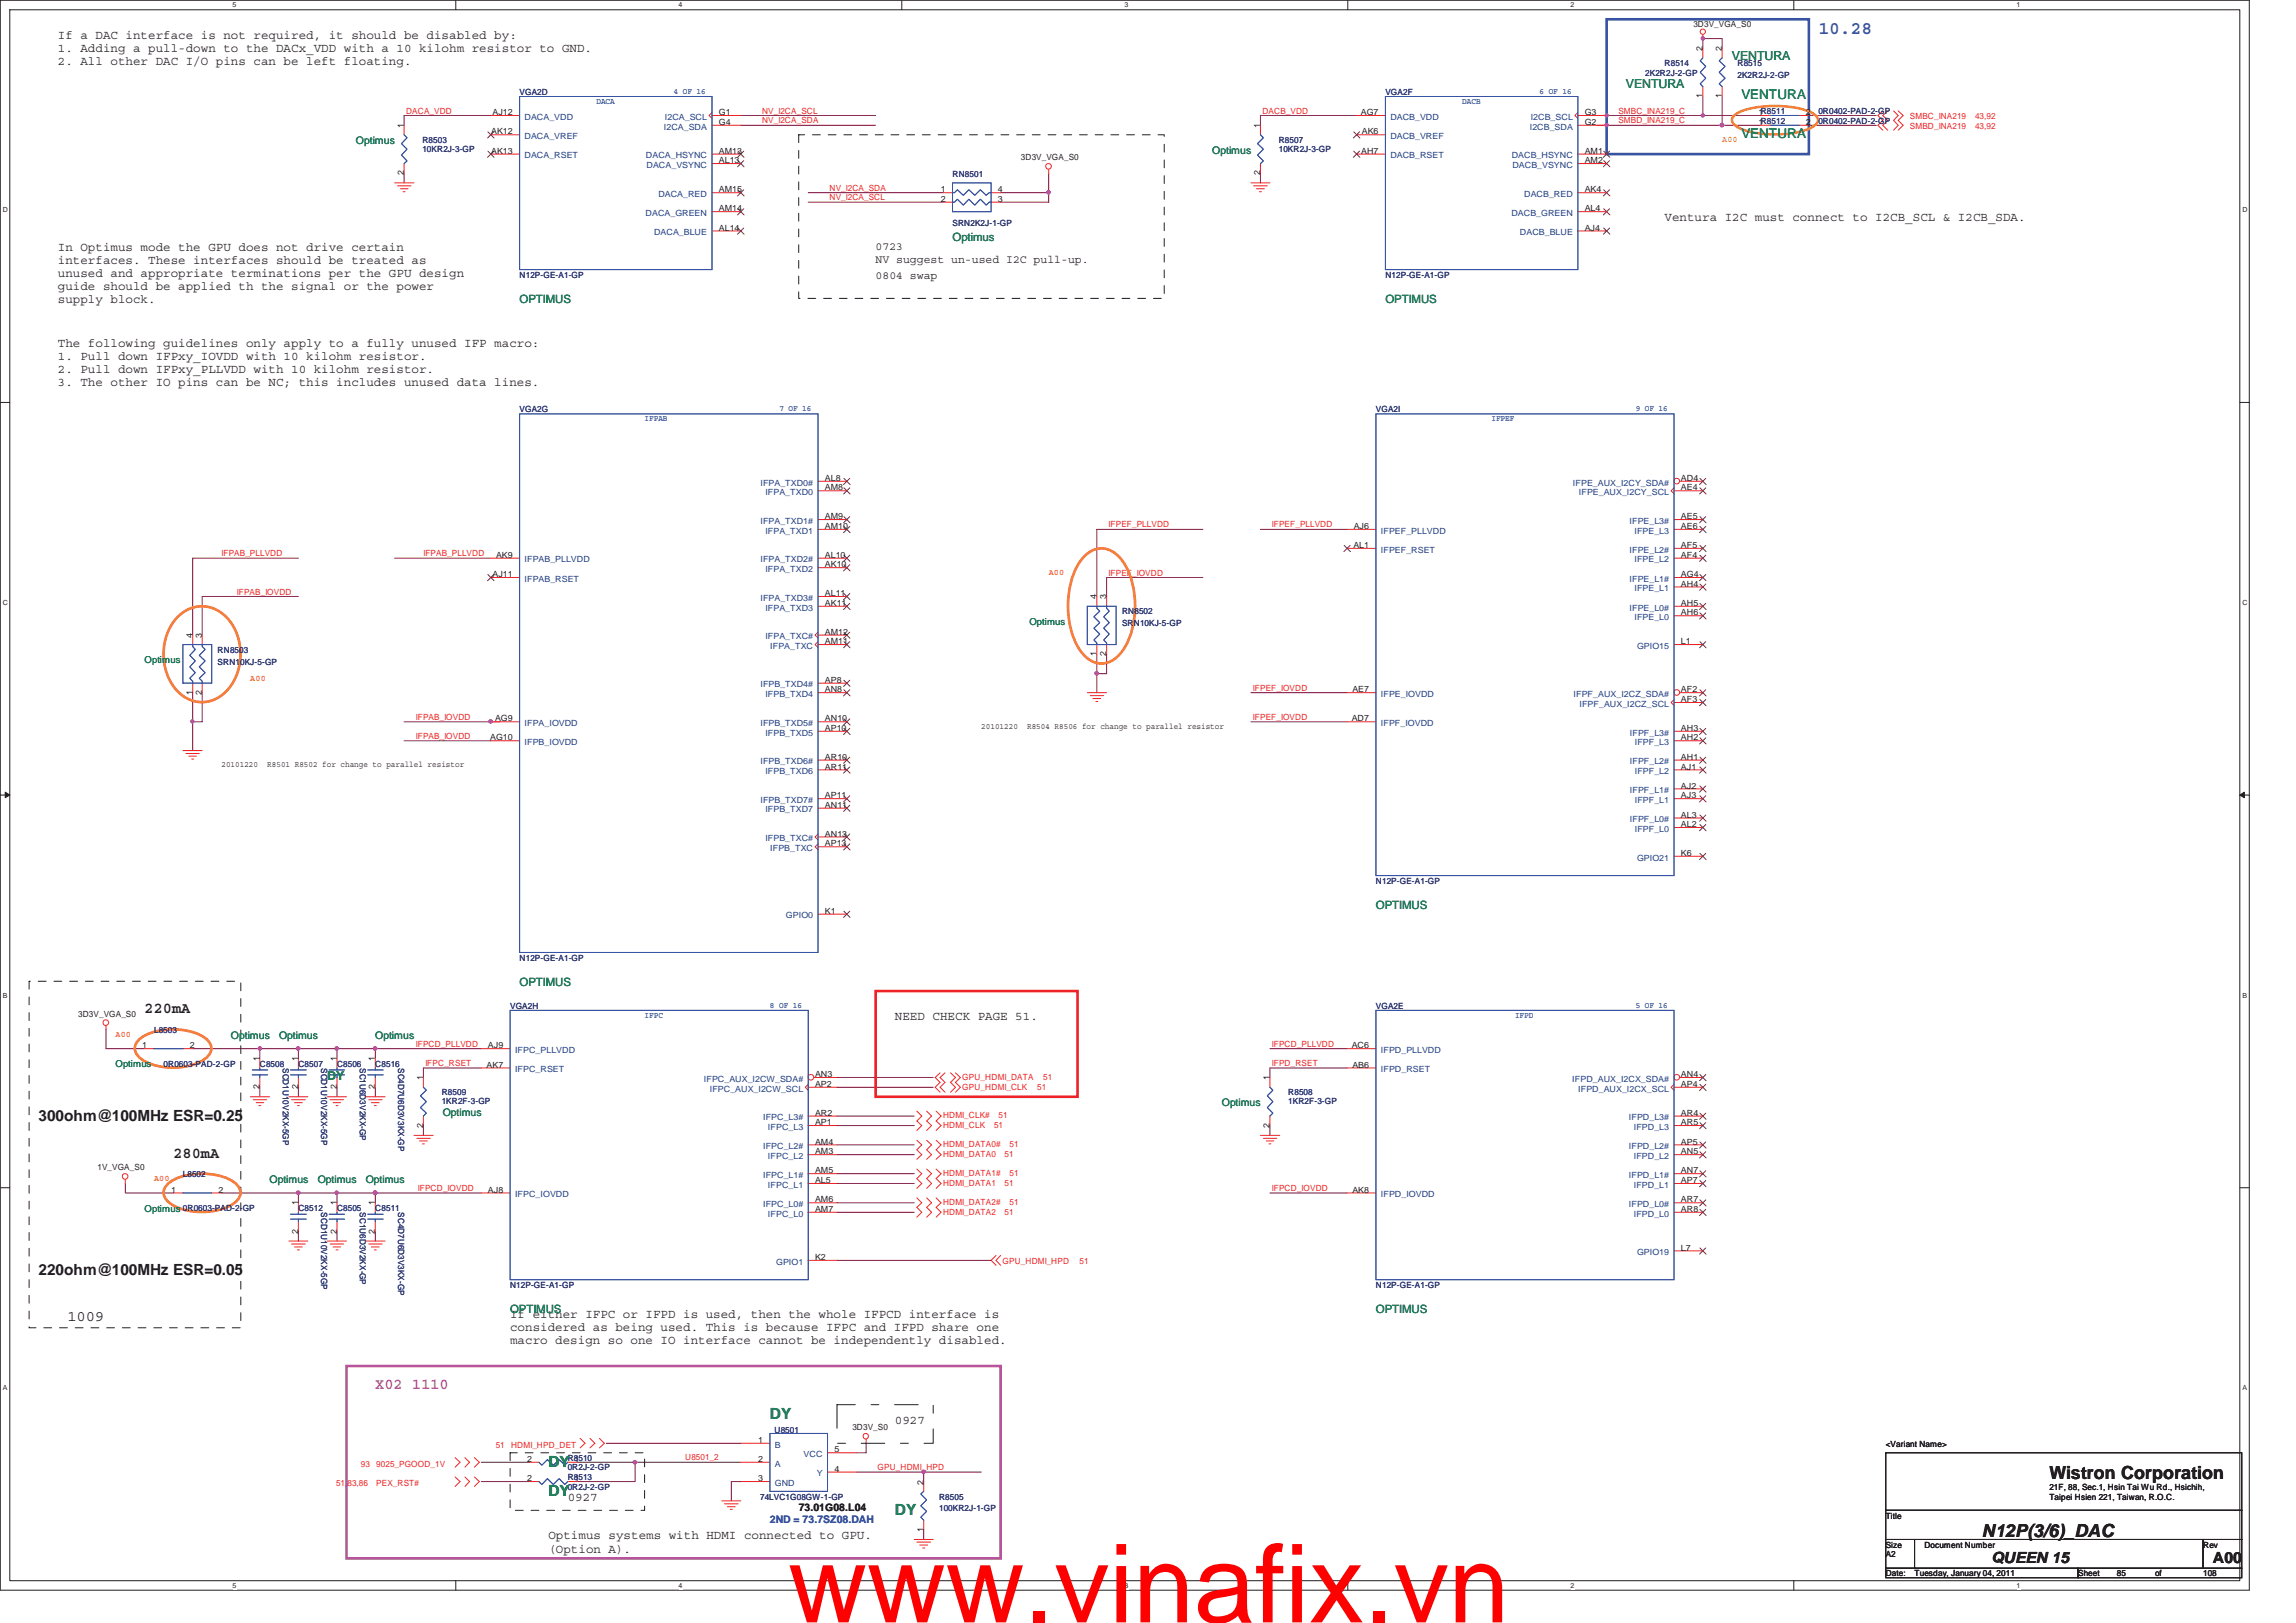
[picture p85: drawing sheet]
<svg xmlns="http://www.w3.org/2000/svg" width="297mm" height="210mm" viewBox="0 0 297 210" stroke-linecap="round" stroke-linejoin="round" font-family="sans-serif">
<defs><g id="words">
<text font-size="14.1" fill="#f00" x="102" y="209.9">www.vinafix.vn</text>
<text font-size="2.3" fill="#3953a4" x="235.2" y="4.4">10.28</text>
<g font-size="2.3" fill="#231f20">
<text x="265.1" y="191.3">Wistron Corporation</text>
<text x="256.4" y="198.8">N12P(3/6)_DAC</text>
</g>
<g font-size="2" fill="#231f20">
<text x="18.7" y="131.1">220mA</text>
<text x="5" y="145">300ohm@100MHz ESR=0.25</text>
<text x="22.4" y="149.8">280mA</text>
<text x="5" y="164.9">220ohm@100MHz ESR=0.05</text>
<text x="8.7" y="170.9">1009</text>
<text x="257.6" y="202.3">QUEEN 15</text>
<text x="286.3" y="202.3">A00</text>
</g>
<text font-size="2" fill="#b9529f" x="48.6" y="179.7">X02 1110</text>
<g font-size="2" fill="#098040">
<text x="99.6" y="183.6">DY</text>
<text x="70.9" y="189.8">DY</text>
<text x="70.9" y="193.5">DY</text>
<text x="115.8" y="196">DY</text>
</g>
<g font-size="1.7" fill="#098040">
<text x="225.3" y="17.8">VENTURA</text>
<text x="225.3" y="12.8">VENTURA</text>
</g>
<g font-size="1.6" fill="#231f20">
<text x="7.5" y="5">If a DAC interface is not required, it should be disabled by:</text>
<text x="7.5" y="6.7">1. Adding a pull-down to the DACx_VDD with a 10 kilohm resistor to GND.</text>
<text x="7.5" y="8.4">2. All other DAC I/O pins can be left floating.</text>
<text x="215.3" y="28.7">Ventura I2C must connect to I2CB_SCL &amp; I2CB_SDA.</text>
<text x="7.5" y="32.4">In Optimus mode the GPU does not drive certain</text>
<text x="7.5" y="34.1">interfaces. These interfaces should be treated as</text>
<text x="7.5" y="35.8">unused and appropriate terminations per the GPU design</text>
<text x="7.5" y="37.5">guide should be applied th the signal or the power</text>
<text x="7.5" y="39.2">supply block.</text>
<text x="7.5" y="44.9">The following guidelines only apply to a fully unused IFP macro:</text>
<text x="7.5" y="46.6">1. Pull down IFPxy_IOVDD with 10 kilohm resistor.</text>
<text x="7.5" y="48.3">2. Pull down IFPxy_PLLVDD with 10 kilohm resistor.</text>
<text x="7.5" y="49.9">3. The other IO pins can be NC; this includes unused data lines.</text>
<text x="115.8" y="132">NEED CHECK PAGE 51.</text>
<text x="66" y="170.6">If either IFPC or IFPD is used, then the whole IFPCD interface is</text>
<text x="66" y="172.3">considered as being used. This is because IFPC and IFPD share one</text>
<text x="66" y="173.9">macro design so one IO interface cannot be independently disabled.</text>
<text x="115.8" y="184.2">0927</text>
<text x="73.4" y="194.2">0927</text>
<text x="70.9" y="199.2">Optimus systems with HDMI connected to GPU.</text>
<text x="70.9" y="200.9">(Option A).</text>
</g>
<g font-size="1.6" fill="#098040">
<text x="210.4" y="11.4">VENTURA</text>
<text x="224.1" y="7.7">VENTURA</text>
<text x="42.3" y="139.7">DY</text>
</g>
<g font-size="1.5" fill="#231f20">
<text x="113.3" y="32.4">0723</text>
<text x="113.3" y="34">NV suggest un-used I2C pull-up.</text>
<text x="113.3" y="36.1">0804 swap</text>
</g>
<g font-size="1.5" fill="#098040">
<text x="123.2" y="31.2">Optimus</text>
<text x="67.2" y="39.2">OPTIMUS</text>
<text x="179.2" y="39.2">OPTIMUS</text>
<text x="178" y="117.6">OPTIMUS</text>
<text x="67.2" y="127.6">OPTIMUS</text>
<text x="66" y="169.9">OPTIMUS</text>
<text x="178" y="169.9">OPTIMUS</text>
</g>
<g font-size="1.4" fill="#098040">
<text x="46.1" y="18.7">Optimus</text>
<text x="156.8" y="19.9">Optimus</text>
<text x="29.9" y="134.4">Optimus</text>
<text x="36.1" y="134.4">Optimus</text>
<text x="48.6" y="134.4">Optimus</text>
<text x="158.1" y="143.1">Optimus</text>
<text x="57.3" y="144.4">Optimus</text>
<text x="34.9" y="153.1">Optimus</text>
<text x="41.1" y="153.1">Optimus</text>
<text x="47.3" y="153.1">Optimus</text>
</g>
<text font-size="1.4" fill="#3953a4" x="99.6" y="197.1">2ND = 73.7SZ08.DAH</text>
<text font-size="1.4" fill="#231f20" x="103.3" y="195.4">73.01G08.L04</text>
<g font-size="1.2" fill="#098040">
<text x="133.2" y="80.8">Optimus</text>
<text x="18.7" y="85.8">Optimus</text>
<text x="14.9" y="138.1">Optimus</text>
<text x="18.7" y="156.8">Optimus 0R0603-PAD-2-GP</text>
</g>
<g font-size="1.1" fill="#231f20">
<text x="219.1" y="3.6">3D3V_VGA_S0</text>
<text x="220.3" y="6.6" transform="rotate(-90 220.3 6.6)">2</text>
<text x="222.8" y="6.6" transform="rotate(-90 222.8 6.6)">2</text>
<text x="52.2" y="16.5" transform="rotate(-90 52.2 16.5)">1</text>
<text x="63.5" y="17.4">AK12</text>
<text x="63.7" y="14.9">AJ12</text>
<text x="93" y="14.9">G1</text>
<text x="93" y="16.2">G4</text>
<text x="163" y="16.5" transform="rotate(-90 163 16.5)">1</text>
<text x="176.1" y="14.9">AG7</text>
<text x="176.2" y="17.4">AK6</text>
<text x="205" y="14.9">G3</text>
<text x="205" y="16.2">G2</text>
<text x="220.3" y="12.7" transform="rotate(-90 220.3 12.7)">1</text>
<text x="222.8" y="12.7" transform="rotate(-90 222.8 12.7)">1</text>
<text x="227.5" y="16.2">1R8512</text>
<text x="227.5" y="14.9">1R8511</text>
<text x="233.6" y="16.2">2</text>
<text x="233.6" y="14.9">2</text>
<text x="52.2" y="22.7" transform="rotate(-90 52.2 22.7)">2</text>
<text x="63.5" y="19.9">AK13</text>
<text x="93" y="21.1">AL13</text>
<text x="93" y="19.9">AM13</text>
<text x="132.1" y="20.7">3D3V_VGA_S0</text>
<text x="163" y="22.7" transform="rotate(-90 163 22.7)">2</text>
<text x="176.1" y="19.9">AH7</text>
<text x="205" y="21.1">AM2</text>
<text x="205" y="19.9">AM1</text>
<text x="93" y="27.3">AM14</text>
<text x="93" y="29.8">AL14</text>
<text x="93" y="24.9">AM15</text>
<text x="121.7" y="24.9">1</text>
<text x="121.7" y="26.1">2</text>
<text x="129.1" y="26.1">3</text>
<text x="129.1" y="24.9">4</text>
<text x="205" y="27.3">AL4</text>
<text x="205" y="29.8">AJ4</text>
<text x="205" y="24.9">AK4</text>
<text x="106.7" y="62.2">AL8</text>
<text x="106.7" y="63.5">AM8</text>
<text x="217.5" y="62.2">AD4</text>
<text x="217.5" y="63.5">AE4</text>
<text x="106.7" y="67.2">AM9</text>
<text x="106.7" y="68.4">AM10</text>
<text x="175.1" y="70.9">AL1</text>
<text x="175.1" y="68.4">AJ6</text>
<text x="217.5" y="68.4">AE6</text>
<text x="217.5" y="70.9">AF5</text>
<text x="217.5" y="67.2">AE5</text>
<text x="63.7" y="74.7">AJ11</text>
<text x="64.2" y="72.2">AK9</text>
<text x="106.7" y="77.1">AL11</text>
<text x="106.7" y="72.2">AL10</text>
<text x="106.7" y="73.4">AK10</text>
<text x="141.9" y="77.6" transform="rotate(-90 141.9 77.6)">4</text>
<text x="143.1" y="77.6" transform="rotate(-90 143.1 77.6)">3</text>
<text x="217.5" y="75.9">AH4</text>
<text x="217.5" y="72.2">AF4</text>
<text x="217.5" y="74.7">AG4</text>
<text x="24.9" y="82.5" transform="rotate(-90 24.9 82.5)">4</text>
<text x="26.1" y="82.5" transform="rotate(-90 26.1 82.5)">3</text>
<text x="106.7" y="83.4">AM11</text>
<text x="106.7" y="82.1">AM12</text>
<text x="106.7" y="78.4">AK11</text>
<text x="217.5" y="83.4">L1</text>
<text x="217.5" y="79.6">AH6</text>
<text x="217.5" y="78.4">AH5</text>
<text x="24.9" y="89.9" transform="rotate(-90 24.9 89.9)">1</text>
<text x="26.1" y="89.9" transform="rotate(-90 26.1 89.9)">2</text>
<text x="106.7" y="88.3">AP8</text>
<text x="106.7" y="89.6">AN8</text>
<text x="141.9" y="84.9" transform="rotate(-90 141.9 84.9)">1</text>
<text x="143.1" y="84.9" transform="rotate(-90 143.1 84.9)">2</text>
<text x="175" y="89.6">AE7</text>
<text x="217.5" y="89.6">AF2</text>
<text x="63.4" y="95.8">AG10</text>
<text x="64" y="93.3">AG9</text>
<text x="106.7" y="93.3">AN10</text>
<text x="106.7" y="94.6">AP10</text>
<text x="127" y="94.3">20101220</text>
<text x="132.9" y="94.3">R8504 R8506 for change to parallel resistor</text>
<text x="174.9" y="93.3">AD7</text>
<text x="217.5" y="95.8">AH2</text>
<text x="217.5" y="94.6">AH3</text>
<text x="217.5" y="90.8">AF3</text>
<text x="28.7" y="99.3">20101220</text>
<text x="34.6" y="99.3">R8501 R8502 for change to parallel resistor</text>
<text x="106.7" y="98.3">AR10</text>
<text x="106.7" y="99.6">AR11</text>
<text x="217.5" y="99.6">AJ1</text>
<text x="217.5" y="98.3">AH1</text>
<text x="106.7" y="103.3">AP11</text>
<text x="106.7" y="104.5">AN11</text>
<text x="217.5" y="107">AL2</text>
<text x="217.5" y="103.3">AJ3</text>
<text x="217.5" y="105.8">AL3</text>
<text x="217.5" y="102">AJ2</text>
<text x="106.7" y="109.5">AP13</text>
<text x="106.7" y="108.2">AN13</text>
<text x="217.5" y="110.7">K6</text>
<text x="106.7" y="118.2">K1</text>
<text x="10.1" y="131.5">3D3V_VGA_S0</text>
<text x="18.4" y="135.6">1</text>
<text x="24.6" y="135.6">2</text>
<text x="33.6" y="137.3" transform="rotate(-90 33.6 137.3)">1</text>
<text x="38.6" y="137.3" transform="rotate(-90 38.6 137.3)">1</text>
<text x="43.6" y="137.3" transform="rotate(-90 43.6 137.3)">1</text>
<text x="48.5" y="137.3" transform="rotate(-90 48.5 137.3)">1</text>
<text x="63.1" y="135.6">AJ9</text>
<text x="174.9" y="135.6">AC6</text>
<text x="33.6" y="140.9" transform="rotate(-90 33.6 140.9)">2</text>
<text x="38.6" y="140.9" transform="rotate(-90 38.6 140.9)">2</text>
<text x="43.6" y="140.9" transform="rotate(-90 43.6 140.9)">2</text>
<text x="48.5" y="140.9" transform="rotate(-90 48.5 140.9)">2</text>
<text x="54.7" y="139.8" transform="rotate(-90 54.7 139.8)">1</text>
<text x="62.9" y="138.1">AK7</text>
<text x="105.4" y="140.6">AP2</text>
<text x="105.4" y="139.4">AN3</text>
<text x="164.3" y="139.8" transform="rotate(-90 164.3 139.8)">1</text>
<text x="175" y="138.1">AB6</text>
<text x="217.5" y="140.6">AP4</text>
<text x="217.5" y="139.4">AN4</text>
<text x="54.7" y="145.9" transform="rotate(-90 54.7 145.9)">2</text>
<text x="105.4" y="149.3">AM3</text>
<text x="105.4" y="148.1">AM4</text>
<text x="105.4" y="145.6">AP1</text>
<text x="105.4" y="144.4">AR2</text>
<text x="164.3" y="145.9" transform="rotate(-90 164.3 145.9)">2</text>
<text x="217.5" y="148.1">AP5</text>
<text x="217.5" y="144.4">AR4</text>
<text x="217.5" y="149.3">AN5</text>
<text x="217.5" y="145.6">AR5</text>
<text x="12.6" y="151.4">1V_VGA_S0</text>
<text x="22.1" y="154.3">1</text>
<text x="28.3" y="154.3">2</text>
<text x="38.6" y="156" transform="rotate(-90 38.6 156)">1</text>
<text x="43.6" y="156" transform="rotate(-90 43.6 156)">1</text>
<text x="48.5" y="156" transform="rotate(-90 48.5 156)">1</text>
<text x="63.1" y="154.3">AJ8</text>
<text x="105.4" y="155.6">AM6</text>
<text x="105.4" y="153.1">AL5</text>
<text x="105.4" y="151.8">AM5</text>
<text x="175" y="154.3">AK8</text>
<text x="217.5" y="155.6">AR7</text>
<text x="217.5" y="151.8">AN7</text>
<text x="217.5" y="153.1">AP7</text>
<text x="38.6" y="159.6" transform="rotate(-90 38.6 159.6)">2</text>
<text x="43.6" y="159.6" transform="rotate(-90 43.6 159.6)">2</text>
<text x="48.5" y="159.6" transform="rotate(-90 48.5 159.6)">2</text>
<text x="105.4" y="156.8">AM7</text>
<text x="217.5" y="161.8">L7</text>
<text x="217.5" y="156.8">AR8</text>
<text x="105.4" y="163">K2</text>
<text x="110.3" y="185">3D3V_S0</text>
<text x="68.2" y="191.6">2</text>
<text x="68.2" y="189.1">2</text>
<text x="74.3" y="191.6">1</text>
<text x="74.3" y="189.1">1</text>
<text x="98.1" y="186.7">1</text>
<text x="98.1" y="189.1">2</text>
<text x="98.1" y="191.6">3</text>
<text x="107.9" y="187.9">5</text>
<text x="107.9" y="190.4">4</text>
<text x="244" y="187.2">&lt;Variant Name&gt;</text>
<text x="119.5" y="192.1" transform="rotate(-90 119.5 192.1)">2</text>
<text x="244" y="196.5">Title</text>
<text x="265.1" y="192.7">21F, 88, Sec.1, Hsin Tai Wu Rd., Hsichih,</text>
<text x="265.1" y="194.1">Taipei Hsien 221, Taiwan, R.O.C.</text>
<text x="119.5" y="198.2" transform="rotate(-90 119.5 198.2)">1</text>
<text x="244" y="201.5">A2</text>
<text x="244" y="200.2">Size</text>
<text x="244" y="204">Date:</text>
<text x="247.7" y="204">Tuesday, January 04, 2011</text>
<text x="249" y="200.2">Document Number</text>
<text x="268.9" y="204">Sheet</text>
<text x="273.9" y="204">85</text>
<text x="278.8" y="204">of</text>
<text x="285" y="200.2">Rev</text>
<text x="285" y="204">108</text>
</g>
<g font-size="1.1" fill="#282973">
<text x="212.8" y="9.8">2K2R2J-2-GP</text>
<text x="215.3" y="8.5">R8514</text>
<text x="224.8" y="8.5">R8515</text>
<text x="224.8" y="10">2K2R2J-2-GP</text>
<text x="67.2" y="12.3">VGA2D</text>
<text x="179.2" y="12.3">VGA2F</text>
<text x="235.2" y="16">0R0402-PAD-2-GP</text>
<text x="235.2" y="14.8">0R0402-PAD-2-GP</text>
<text x="54.6" y="18.5">R8503</text>
<text x="54.6" y="19.6">10KR2J-3-GP</text>
<text x="123.2" y="22.9">RN8501</text>
<text x="165.4" y="18.5">R8507</text>
<text x="165.4" y="19.6">10KR2J-3-GP</text>
<text x="123.2" y="29.2">SRN2K2J-1-GP</text>
<text x="67.2" y="35.9">N12P-GE-A1-GP</text>
<text x="179.2" y="35.9">N12P-GE-A1-GP</text>
<text x="67.2" y="53.3">VGA2G</text>
<text x="178" y="53.3">VGA2I</text>
<text x="145.2" y="79.5">RN8502</text>
<text x="145.2" y="81">SRN10KJ-5-GP</text>
<text x="28.1" y="84.5">RN8503</text>
<text x="28.1" y="86">SRN10KJ-5-GP</text>
<text x="178" y="114.3">N12P-GE-A1-GP</text>
<text x="67.2" y="124.3">N12P-GE-A1-GP</text>
<text x="66" y="130.5">VGA2H</text>
<text x="178" y="130.5">VGA2E</text>
<text x="19.9" y="133.6">L8503</text>
<text x="21.2" y="138">0R0603-PAD-2-GP</text>
<text x="33.6" y="138">C8508</text>
<text x="36.6" y="138.2" transform="rotate(90 36.6 138.2)">SCD1U10V2KX-5GP</text>
<text x="38.6" y="138">C8507</text>
<text x="41.6" y="138.2" transform="rotate(90 41.6 138.2)">SCD1U10V2KX-5GP</text>
<text x="43.6" y="138">C8506</text>
<text x="46.6" y="138.2" transform="rotate(90 46.6 138.2)">SC1U6D3V2KX-GP</text>
<text x="48.6" y="138">C8516</text>
<text x="51.5" y="138.2" transform="rotate(90 51.5 138.2)">SC4D7U6D3V3KX-GP</text>
<text x="57.1" y="141.7">R8509</text>
<text x="57.1" y="142.8">1KR2F-3-GP</text>
<text x="166.7" y="141.7">R8508</text>
<text x="166.7" y="142.8">1KR2F-3-GP</text>
<text x="23.7" y="152.3">L8502</text>
<text x="38.6" y="156.7">C8512</text>
<text x="41.6" y="156.8" transform="rotate(90 41.6 156.8)">SCD1U10V2KX-5GP</text>
<text x="43.6" y="156.7">C8505</text>
<text x="46.6" y="156.8" transform="rotate(90 46.6 156.8)">SC1U6D3V2KX-GP</text>
<text x="48.6" y="156.7">C8511</text>
<text x="51.5" y="156.8" transform="rotate(90 51.5 156.8)">SC4D7U6D3V3KX-GP</text>
<text x="66" y="166.6">N12P-GE-A1-GP</text>
<text x="178" y="166.6">N12P-GE-A1-GP</text>
<text x="100.2" y="185.4">U8501</text>
<text x="73.4" y="191.5">R8513</text>
<text x="73.4" y="189">R8510</text>
<text x="73.4" y="190.2">0R2J-2-GP</text>
<text x="73.4" y="192.7">0R2J-2-GP</text>
<text x="98.3" y="194">74LVC1G08GW-1-GP</text>
<text x="121.5" y="194">R8505</text>
<text x="121.5" y="195.5">100KR2J-1-GP</text>
</g>
<g font-size="1.1" fill="#ed2024">
<text x="52.5" y="14.7">DACA_VDD</text>
<text x="98.6" y="14.7">NV_I2CA_SCL</text>
<text x="98.6" y="16">NV_I2CA_SDA</text>
<text x="163.3" y="14.7">DACB_VDD</text>
<text x="209.4" y="14.7">SMBC_INA219_C</text>
<text x="209.4" y="16">SMBD_INA219_C</text>
<text x="247.1" y="16.6">SMBD_INA219</text>
<text x="247.1" y="15.4">SMBC_INA219</text>
<text x="255.5" y="16.6">43,92</text>
<text x="255.5" y="15.4">43,92</text>
<text x="107.3" y="25.9">NV_I2CA_SCL</text>
<text x="107.3" y="24.7">NV_I2CA_SDA</text>
<text x="28.7" y="72">IFPAB_PLLVDD</text>
<text x="54.8" y="72">IFPAB_PLLVDD</text>
<text x="143.4" y="68.2">IFPEF_PLLVDD</text>
<text x="164.5" y="68.2">IFPEF_PLLVDD</text>
<text x="30.6" y="76.9">IFPAB_IOVDD</text>
<text x="143.4" y="74.5">IFPEF_IOVDD</text>
<text x="162.1" y="89.4">IFPEF_IOVDD</text>
<text x="53.8" y="93.1">IFPAB_IOVDD</text>
<text x="53.8" y="95.6">IFPAB_IOVDD</text>
<text x="162.1" y="93.1">IFPEF_IOVDD</text>
<text x="53.8" y="135.4">IFPCD_PLLVDD</text>
<text x="55" y="137.9">IFPC_RSET</text>
<text x="164.5" y="135.4">IFPCD_PLLVDD</text>
<text x="164.5" y="137.9">IFPD_RSET</text>
<text x="124.5" y="141">GPU_HDMI_CLK</text>
<text x="124.5" y="139.7">GPU_HDMI_DATA</text>
<text x="134.2" y="141">51</text>
<text x="135" y="139.7">51</text>
<text x="122" y="149.7">HDMI_DATA0</text>
<text x="122" y="148.5">HDMI_DATA0#</text>
<text x="122" y="146">HDMI_CLK</text>
<text x="122" y="144.7">HDMI_CLK#</text>
<text x="128.6" y="146">51</text>
<text x="129.2" y="144.7">51</text>
<text x="130" y="149.7">51</text>
<text x="130.6" y="148.5">51</text>
<text x="54.1" y="154.1">IFPCD_IOVDD</text>
<text x="122" y="153.4">HDMI_DATA1</text>
<text x="122" y="152.2">HDMI_DATA1#</text>
<text x="122" y="155.9">HDMI_DATA2#</text>
<text x="130" y="153.4">51</text>
<text x="130.6" y="152.2">51</text>
<text x="130.6" y="155.9">51</text>
<text x="164.5" y="154.1">IFPCD_IOVDD</text>
<text x="122" y="157.1">HDMI_DATA2</text>
<text x="130" y="157.1">51</text>
<text x="129.7" y="163.5">GPU_HDMI_HPD</text>
<text x="139.7" y="163.5">51</text>
<text x="46.7" y="189.8">93</text>
<text x="48.7" y="189.8">9025_PGOOD_1V</text>
<text x="64.1" y="187.3">51</text>
<text x="66.1" y="187.3">HDMI_HPD_DET</text>
<text x="88.6" y="188.9">U8501_2</text>
<text x="113.5" y="190.2">GPU_HDMI_HPD</text>
<text x="43.5" y="192.2">51,83,86</text>
<text x="48.7" y="192.2">PEX_RST#</text>
</g>
<g font-size="1.1" fill="#1d437e">
<text x="67.9" y="18">DACA_VREF</text>
<text x="67.9" y="15.5">DACA_VDD</text>
<text x="85.9" y="16.8">I2CA_SDA</text>
<text x="86" y="15.5">I2CA_SCL</text>
<text x="179.9" y="18">DACB_VREF</text>
<text x="179.9" y="15.5">DACB_VDD</text>
<text x="197.9" y="16.8">I2CB_SDA</text>
<text x="198" y="15.5">I2CB_SCL</text>
<text x="67.9" y="20.5">DACA_RSET</text>
<text x="83.6" y="20.5">DACA_HSYNC</text>
<text x="83.6" y="21.7">DACA_VSYNC</text>
<text x="179.9" y="20.5">DACB_RSET</text>
<text x="195.6" y="20.5">DACB_HSYNC</text>
<text x="195.7" y="21.7">DACB_VSYNC</text>
<text x="83.5" y="27.9">DACA_GREEN</text>
<text x="85.2" y="25.5">DACA_RED</text>
<text x="195.5" y="27.9">DACB_GREEN</text>
<text x="197.2" y="25.5">DACB_RED</text>
<text x="84.6" y="30.4">DACA_BLUE</text>
<text x="196.6" y="30.4">DACB_BLUE</text>
<text x="98.4" y="62.8">IFPA_TXD0#</text>
<text x="99" y="64">IFPA_TXD0</text>
<text x="203.5" y="62.8">IFPE_AUX_I2CY_SDA#</text>
<text x="204.3" y="64">IFPE_AUX_I2CY_SCL</text>
<text x="98.4" y="67.8">IFPA_TXD1#</text>
<text x="99" y="69">IFPA_TXD1</text>
<text x="178.6" y="71.5">IFPEF_RSET</text>
<text x="178.6" y="69">IFPEF_PLLVDD</text>
<text x="210.8" y="71.5">IFPE_L2#</text>
<text x="210.8" y="67.8">IFPE_L3#</text>
<text x="211.5" y="69">IFPE_L3</text>
<text x="67.9" y="75.3">IFPAB_RSET</text>
<text x="67.9" y="72.8">IFPAB_PLLVDD</text>
<text x="98.4" y="77.7">IFPA_TXD3#</text>
<text x="98.4" y="72.8">IFPA_TXD2#</text>
<text x="99" y="74">IFPA_TXD2</text>
<text x="210.8" y="75.3">IFPE_L1#</text>
<text x="211.5" y="76.5">IFPE_L1</text>
<text x="211.5" y="72.8">IFPE_L2</text>
<text x="99" y="82.7">IFPA_TXC#</text>
<text x="99" y="79">IFPA_TXD3</text>
<text x="99.6" y="83.9">IFPA_TXC</text>
<text x="210.8" y="79">IFPE_L0#</text>
<text x="211.5" y="80.2">IFPE_L0</text>
<text x="211.8" y="83.9">GPIO15</text>
<text x="98.4" y="88.9">IFPB_TXD4#</text>
<text x="67.9" y="93.9">IFPA_IOVDD</text>
<text x="98.4" y="93.9">IFPB_TXD5#</text>
<text x="99" y="95.2">IFPB_TXD5</text>
<text x="99" y="90.2">IFPB_TXD4</text>
<text x="178.6" y="93.9">IFPF_IOVDD</text>
<text x="178.6" y="90.2">IFPE_IOVDD</text>
<text x="203.6" y="90.2">IFPF_AUX_I2CZ_SDA#</text>
<text x="204.3" y="91.4">IFPF_AUX_I2CZ_SCL</text>
<text x="210.9" y="95.2">IFPF_L3#</text>
<text x="67.9" y="96.4">IFPB_IOVDD</text>
<text x="98.4" y="98.9">IFPB_TXD6#</text>
<text x="99" y="100.2">IFPB_TXD6</text>
<text x="210.9" y="98.9">IFPF_L2#</text>
<text x="211.5" y="100.2">IFPF_L2</text>
<text x="211.5" y="96.4">IFPF_L3</text>
<text x="98.4" y="103.9">IFPB_TXD7#</text>
<text x="99" y="105.1">IFPB_TXD7</text>
<text x="210.9" y="106.4">IFPF_L0#</text>
<text x="210.9" y="102.6">IFPF_L1#</text>
<text x="211.5" y="107.6">IFPF_L0</text>
<text x="211.5" y="103.9">IFPF_L1</text>
<text x="99" y="108.8">IFPB_TXC#</text>
<text x="99.6" y="110.1">IFPB_TXC</text>
<text x="211.8" y="111.3">GPIO21</text>
<text x="101.7" y="118.8">GPIO0</text>
<text x="66.6" y="136.2">IFPC_PLLVDD</text>
<text x="178.6" y="136.2">IFPD_PLLVDD</text>
<text x="66.6" y="138.7">IFPC_RSET</text>
<text x="91.1" y="140">IFPC_AUX_I2CW_SDA#</text>
<text x="91.8" y="141.2">IFPC_AUX_I2CW_SCL</text>
<text x="178.6" y="138.7">IFPD_RSET</text>
<text x="203.4" y="140">IFPD_AUX_I2CX_SDA#</text>
<text x="204.2" y="141.2">IFPD_AUX_I2CX_SCL</text>
<text x="98.7" y="148.7">IFPC_L2#</text>
<text x="98.7" y="144.9">IFPC_L3#</text>
<text x="99.4" y="149.9">IFPC_L2</text>
<text x="99.4" y="146.2">IFPC_L3</text>
<text x="210.7" y="148.7">IFPD_L2#</text>
<text x="210.7" y="144.9">IFPD_L3#</text>
<text x="211.4" y="149.9">IFPD_L2</text>
<text x="211.4" y="146.2">IFPD_L3</text>
<text x="66.6" y="154.9">IFPC_IOVDD</text>
<text x="98.7" y="152.4">IFPC_L1#</text>
<text x="99.4" y="153.7">IFPC_L1</text>
<text x="178.6" y="154.9">IFPD_IOVDD</text>
<text x="210.7" y="152.4">IFPD_L1#</text>
<text x="211.4" y="153.7">IFPD_L1</text>
<text x="98.7" y="156.2">IFPC_L0#</text>
<text x="99.4" y="157.4">IFPC_L0</text>
<text x="210.7" y="156.2">IFPD_L0#</text>
<text x="211.4" y="157.4">IFPD_L0</text>
<text x="100.4" y="163.6">GPIO1</text>
<text x="211.8" y="162.4">GPIO19</text>
<text x="100.2" y="187.3">B</text>
<text x="100.2" y="189.7">A</text>
<text x="104" y="188.5">VCC</text>
<text x="105.7" y="191">Y</text>
<text x="100.2" y="192.2">GND</text>
</g>
<g font-size="1.1" fill="#3953a4">
<text x="77.2" y="13.4">DACA</text>
<text x="87.2" y="12.1">4 OF 16</text>
<text x="189.2" y="13.4">DACB</text>
<text x="199.2" y="12.1">6 OF 16</text>
<text x="100.8" y="53.2">7 OF 16</text>
<text x="211.6" y="53.2">9 OF 16</text>
<text x="83.4" y="54.5">IFPAB</text>
<text x="193" y="54.5">IFPEF</text>
<text x="83.4" y="131.7">IFPC</text>
<text x="99.6" y="130.4">8 OF 16</text>
<text x="196" y="131.7">IFPD</text>
<text x="211.6" y="130.4">5 OF 16</text>
</g>
<text font-size="1.1" fill="#f6eb13" x="222.8" y="18.4">A00</text>
<g font-size="1.1" fill="#f57f20">
<text x="135.7" y="74.4">A00</text>
<text x="32.4" y="88.1">A00</text>
<text x="14.9" y="134.1">A00</text>
<text x="19.9" y="152.8">A00</text>
</g>
<g font-size=".9" fill="#231f20">
<text x="30.1" y="1">5</text>
<text x="87.8" y="1">4</text>
<text x="145.5" y="1">3</text>
<text x="203.2" y="1">2</text>
<text x="260.9" y="1">1</text>
<text x=".4" y="27.5">D</text>
<text x="290.1" y="27.5">D</text>
<text x=".4" y="78.3">C</text>
<text x="290.1" y="78.3">C</text>
<text x=".4" y="129.1">B</text>
<text x="290.1" y="129.1">B</text>
<text x=".4" y="179.9">A</text>
<text x="290.1" y="179.9">A</text>
<text x="30.1" y="205.4">5</text>
<text x="87.8" y="205.4">4</text>
<text x="145.5" y="205.4">3</text>
<text x="203.2" y="205.4">2</text>
<text x="260.9" y="205.4">1</text>
</g>
</g></defs>
<path d="M0 0h291v205.7h-291zM1.3 1.3h288.5v203.2h-288.5z" fill="none" stroke="#231f20" stroke-width=".13"/>
<g fill="#fff">
<path d="M30.1 .2h.5v1h-.5z"/>
<path d="M30.1 204.6h.5v1.1h-.5z"/>
</g>
<path d="M59 0v1.3M59 204.5v1.2" fill="none" stroke="#231f20" stroke-width=".13"/>
<g fill="#fff">
<path d="M87.8 .2h.5v1h-.5z"/>
<path d="M87.8 204.6h.5v1.1h-.5z"/>
</g>
<path d="M116.7 0v1.3M116.7 204.5v1.2" fill="none" stroke="#231f20" stroke-width=".13"/>
<g fill="#fff">
<path d="M145.5 .2h.5v1h-.5z"/>
<path d="M145.5 204.6h.5v1.1h-.5z"/>
</g>
<path d="M174.4 0v1.3M174.4 204.5v1.2" fill="none" stroke="#231f20" stroke-width=".13"/>
<g fill="#fff">
<path d="M203.2 .2h.5v1h-.5z"/>
<path d="M203.2 204.6h.5v1.1h-.5z"/>
</g>
<path d="M232.1 0v1.3M232.1 204.5v1.2" fill="none" stroke="#231f20" stroke-width=".13"/>
<g fill="#fff">
<path d="M260.9 .2h.5v1h-.5z"/>
<path d="M260.9 204.6h.5v1.1h-.5z"/>
<path d="M.4 26.7h.6v1h-.6z"/>
<path d="M290.1 26.7h.6v1h-.6z"/>
<path d="M.4 77.5h.6v1h-.6z"/>
<path d="M290.1 77.5h.6v1h-.6z"/>
</g>
<path d="M0 52.1h1.3M289.8 52.1h1.2" fill="none" stroke="#231f20" stroke-width=".13"/>
<g fill="#fff">
<path d="M.4 128.3h.6v1h-.6z"/>
<path d="M290.1 128.3h.6v1h-.6z"/>
</g>
<path d="M0 102.9h1.3M289.8 102.9h1.2" fill="none" stroke="#231f20" stroke-width=".13"/>
<path d="M.7 102.5l.6 .4-.6 .3z" fill="#231f20"/>
<path d="M.7 102.5l.6 .4-.6 .3z" fill="none" stroke="#231f20" stroke-width=".13"/>
<path d="M289.8 102.9l.6-.4v.7z" fill="#231f20"/>
<path d="M289.8 102.9l.6-.4v.7z" fill="none" stroke="#231f20" stroke-width=".13"/>
<g fill="#fff">
<path d="M.4 179.1h.5v1h-.5z"/>
<path d="M290.1 179.1h.6v1h-.6z"/>
</g>
<path d="M0 153.7h1.3M289.8 153.7h1.2" fill="none" stroke="#231f20" stroke-width=".13"/>
<path d="M48.6 135.7h13.7" fill="none" stroke="#7f1442" stroke-width=".13"/>
<path d="M48.4 135.5h.3l.1 .1-.1 .2-.2 .1-.1-.1z" fill-rule="evenodd" fill="#b9529f"/>
<path d="M48.4 135.5h.3l.1 .1-.1 .2-.2 .1-.1-.1z" fill="none" stroke="#b9529f" stroke-width=".13"/>
<path d="M24.9 135.7h13.7M43.6 135.7h5" fill="none" stroke="#7f1442" stroke-width=".13"/>
<path d="M43.4 135.5h.3l.1 .1-.1 .2-.1 .1-.2-.1z" fill-rule="evenodd" fill="#b9529f"/>
<path d="M43.4 135.5h.3l.1 .1-.1 .2-.1 .1-.2-.1z" fill="none" stroke="#b9529f" stroke-width=".13"/>
<path d="M38.6 135.7h5" fill="none" stroke="#7f1442" stroke-width=".13"/>
<path d="M38.4 135.5h.3l.1 .1-.1 .2-.1 .1-.2-.1z" fill-rule="evenodd" fill="#b9529f"/>
<path d="M38.4 135.5h.3l.1 .1-.1 .2-.1 .1-.2-.1z" fill="none" stroke="#b9529f" stroke-width=".13"/>
<path d="M13.7 133.2v2.5h5M62.3 138.2h-7.5v1.2M108.3 139.4h12.4M48.6 154.3h13.7M54.8 145.6v1.3M108.3 140.7h12.4" fill="none" stroke="#7f1442" stroke-width=".13"/>
<path d="M48.4 154.1h.3l.1 .2-.1 .2-.2 .1-.1-.1z" fill-rule="evenodd" fill="#b9529f"/>
<path d="M48.4 154.1h.3l.1 .2-.1 .2-.2 .1-.1-.1z" fill="none" stroke="#b9529f" stroke-width=".13"/>
<path d="M38.6 154.3h5" fill="none" stroke="#7f1442" stroke-width=".13"/>
<path d="M43.4 154.1h.3l.1 .2-.1 .2-.1 .1-.2-.1z" fill-rule="evenodd" fill="#b9529f"/>
<path d="M43.4 154.1h.3l.1 .2-.1 .2-.1 .1-.2-.1z" fill="none" stroke="#b9529f" stroke-width=".13"/>
<path d="M33.6 135.7v1.2M48.6 135.7v1.2M28.7 154.3h9.9M33.6 140.7v1.2M38.6 140.7v1.2M43.6 140.7v1.2M48.6 140.7v1.2" fill="none" stroke="#7f1442" stroke-width=".13"/>
<path d="M33.5 135.5h.2l.1 .1-.1 .2-.1 .1-.1-.1z" fill-rule="evenodd" fill="#b9529f"/>
<path d="M33.5 135.5h.2l.1 .1-.1 .2-.1 .1-.1-.1z" fill="none" stroke="#b9529f" stroke-width=".13"/>
<path d="M38.6 135.7v1.2M43.6 135.7v1.2M38.6 159.3v1.3M38.6 154.3v1.3M43.6 159.3v1.3M48.6 159.3v1.3M48.6 154.3v1.3" fill="none" stroke="#7f1442" stroke-width=".13"/>
<path d="M38.4 154.1h.3l.1 .2-.1 .2-.1 .1-.2-.1z" fill-rule="evenodd" fill="#b9529f"/>
<path d="M38.4 154.1h.3l.1 .2-.1 .2-.1 .1-.2-.1z" fill="none" stroke="#b9529f" stroke-width=".13"/>
<path d="M16.2 153.1v1.2h6.2M48.6 154.3h-5v1.3" fill="none" stroke="#7f1442" stroke-width=".13"/>
<path d="M48.4 154.1h.3l.1 .2-.1 .2-.2 .1-.1-.1z" fill-rule="evenodd" fill="#b9529f"/>
<path d="M48.4 154.1h.3l.1 .2-.1 .2-.2 .1-.1-.1z" fill="none" stroke="#b9529f" stroke-width=".13"/>
<g fill="none" stroke="#7f1442" stroke-width=".13">
<path d="M63.5 14.9h-11.2v1.3M175.5 14.9h-12.4v1.3M52.3 22.4v1.3M163.1 22.4v1.3M164.3 135.7h10M174.3 138.2h-10v1.2M108.3 145.6h10M108.3 144.4h10M108.3 149.4h10M108.3 148.1h10M108.3 156.8h10M108.3 155.6h10"/>
<path d="M108.3 153.1h10M108.3 151.8h10M164.3 154.3h10M164.3 145.6v1.3M108.3 163.1h19.9M78.4 186.7h17.4M82.2 189.2h13.6M95.8 191.7h-1.2v2.5M112.1 186.7v1.3h-1.3"/>
</g>
<path d="M82 189h.3l.1 .2-.1 .1-.2 .1-.1-.1z" fill-rule="evenodd" fill="#b9529f"/>
<path d="M82 189h.3l.1 .2-.1 .1-.2 .1-.1-.1z" fill="none" stroke="#b9529f" stroke-width=".13"/>
<path d="M119.5 190.5h7.5" fill="none" stroke="#7f1442" stroke-width=".13"/>
<path d="M119.3 190.3h.3l.1 .1-.1 .2-.1 .1-.2-.1z" fill-rule="evenodd" fill="#b9529f"/>
<path d="M119.3 190.3h.3l.1 .1-.1 .2-.1 .1-.2-.1z" fill="none" stroke="#b9529f" stroke-width=".13"/>
<path d="M95.8 14.9h17.5M95.8 16.2h17.5M129.5 24.9h6.2M110.8 190.5h8.7v1.2M119.5 197.9v1.3" fill="none" stroke="#7f1442" stroke-width=".13"/>
<path d="M135.5 24.7h.3l.1 .2-.1 .1-.2 .1-.1-.1z" fill-rule="evenodd" fill="#b9529f"/>
<path d="M135.5 24.7h.3l.1 .2-.1 .1-.2 .1-.1-.1z" fill="none" stroke="#b9529f" stroke-width=".13"/>
<path d="M222.8 12.5v3.7h5M222.8 5h-2.5v1.3M104.6 26.2h17.4M104.6 24.9h17.4M135.7 22.4v3.8h-6.2M62.3 189.2h6.2M62.3 191.7h6.2M74.7 189.2h7.5v2.5h-7.5" fill="none" stroke="#7f1442" stroke-width=".13"/>
<path d="M220.1 4.8h.3l.1 .1-.1 .2-.1 .1-.2-.1z" fill-rule="evenodd" fill="#b9529f"/>
<path d="M220.1 4.8h.3l.1 .1-.1 .2-.1 .1-.2-.1z" fill="none" stroke="#b9529f" stroke-width=".13"/>
<path d="M206.6 14.9h1.3M234 14.9h8.7M234 16.2h8.7" fill="none" stroke="#7f1442" stroke-width=".13"/>
<path d="M207.7 14.8h.3l.1 .1-.1 .2-.1 .1-.2-.1z" fill-rule="evenodd" fill="#b9529f"/>
<path d="M207.7 14.8h.3l.1 .1-.1 .2-.1 .1-.2-.1z" fill="none" stroke="#b9529f" stroke-width=".13"/>
<path d="M206.6 16.2h1.3" fill="none" stroke="#7f1442" stroke-width=".13"/>
<path d="M207.7 16h.3l.1 .2-.1 .1-.1 .1-.2-.1z" fill-rule="evenodd" fill="#b9529f"/>
<path d="M207.7 16h.3l.1 .2-.1 .1-.1 .1-.2-.1z" fill="none" stroke="#b9529f" stroke-width=".13"/>
<path d="M207.9 14.9h12.4M220.3 12.5v2.4M220.3 14.9h7.5M222.8 5v1.3" fill="none" stroke="#7f1442" stroke-width=".13"/>
<path d="M220.1 14.8h.3l.1 .1-.1 .2-.1 .1-.2-.1z" fill-rule="evenodd" fill="#b9529f"/>
<path d="M220.1 14.8h.3l.1 .1-.1 .2-.1 .1-.2-.1z" fill="none" stroke="#b9529f" stroke-width=".13"/>
<path d="M207.9 16.2h14.9" fill="none" stroke="#7f1442" stroke-width=".13"/>
<path d="M222.6 16h.3l.1 .2-.1 .1-.1 .1-.2-.1z" fill-rule="evenodd" fill="#b9529f"/>
<path d="M222.6 16h.3l.1 .2-.1 .1-.1 .1-.2-.1z" fill="none" stroke="#b9529f" stroke-width=".13"/>
<path d="M26.2 77.2h12.4M24.9 89.6v7.5M26.2 89.6v3.8" fill="none" stroke="#7f1442" stroke-width=".13"/>
<path d="M24.7 93.2h.3l.1 .1-.1 .2-.1 .1-.2-.1z" fill-rule="evenodd" fill="#b9529f"/>
<path d="M24.7 93.2h.3l.1 .1-.1 .2-.1 .1-.2-.1z" fill="none" stroke="#b9529f" stroke-width=".13"/>
<path d="M38.6 72.2h-13.7v10M155.6 74.7h-12.4v2.5M24.9 93.4h1.3M141.9 84.7v2.5h1.3v-2.5" fill="none" stroke="#7f1442" stroke-width=".13"/>
<path d="M141.7 87h.3l.1 .1-.1 .2h-.1h-.2z" fill-rule="evenodd" fill="#b9529f"/>
<path d="M141.7 87h.3l.1 .1-.1 .2h-.1h-.2z" fill="none" stroke="#b9529f" stroke-width=".13"/>
<path d="M51.1 72.2h12.4M155.6 68.5h-13.7v8.7M63.5 93.4h1.2M141.9 87.2v2.4" fill="none" stroke="#7f1442" stroke-width=".13"/>
<path d="M63.3 93.2h.3l.1 .1-.1 .2-.1 .1-.2-.1z" fill-rule="evenodd" fill="#b9529f"/>
<path d="M63.3 93.2h.3l.1 .1-.1 .2-.1 .1-.2-.1z" fill="none" stroke="#b9529f" stroke-width=".13"/>
<path d="M26.2 77.2v5M163.1 68.5h11.2M52.3 93.4h11.2M52.3 95.8h11.2M161.8 89.6h12.5M161.8 93.4h12.5" fill="none" stroke="#7f1442" stroke-width=".13"/>
<g fill="none" stroke="#ed2024" stroke-width=".13">
<path d="M220.3 4.5v.5M243.6 14.3l-.7 .6 .7 .7-.7 .6 .7 .6M244.2 14.3l-.6 .6 .6 .7-.6 .6 .6 .6M245 14.3l.6 .6-.6 .7 .6 .6-.6 .6M245.6 14.3l.6 .6-.6 .7 .6 .6-.6 .6M51.1 23.7h2.4M51.4 24h1.8M51.8 24.4h1M52.2 24.8h.2M135.7 21.9v.5M161.8 23.7h2.5M162.2 24h1.8"/>
<path d="M162.6 24.4h1M162.9 24.8h.3M23.7 97.1h2.5M24 97.5h1.8M24.4 97.8h1M24.8 98.2h.3M140.7 89.6h2.5M141.1 90h1.7M141.4 90.4h1M141.8 90.8h.2M13.7 132.7v.5M62.3 138.2h3.7"/>
<path d="M62.3 135.7h3.7M121.6 138.8l-.6 .6 .6 .6-.6 .7 .6 .6M122.3 138.8l-.7 .6 .7 .6-.7 .7 .7 .6M123 138.8l.6 .6-.6 .6 .6 .7-.6 .6M123.6 138.8l.6 .6-.6 .6 .6 .7-.6 .6M16.2 152.6v.5M32.4 141.9h2.5M32.8 142.3h1.7M33.1 142.7h1M33.5 143h.2M37.4 141.9h2.4M37.7 142.3h1.8"/>
<path d="M38.1 142.7h1M38.5 143h.2M42.3 141.9h2.5M42.7 142.3h1.7M43.1 142.7h1M43.5 143h.2M43.6 155.6v1.2M43.6 158.1v1.2M47.3 141.9h2.5M47.7 142.3h1.7M48 142.7h1.1M48.4 143h.3"/>
<path d="M53.5 146.9h2.5M53.9 147.3h1.8M54.3 147.6h1M54.6 148h.3M62.3 154.3h3.7M104.6 140.3l-.4 .4 .4 .4M104.6 156.8h3.7M104.6 155.6h3.7M104.6 153.1h3.7M104.6 151.8h3.7M104.6 149.4h3.7M104.6 148.1h3.7"/>
<path d="M104.6 145.6h3.7M104.6 144.4h3.7M104.6 140.7h3.7M118.6 147.5l.6 .6-.6 .7 .6 .6-.6 .6M118.6 151.3l.6 .5-.6 .7 .6 .6-.6 .7M118.6 155l.6 .6-.6 .6 .6 .6-.6 .7M118.6 143.8l.6 .6-.6 .6 .6 .6-.6 .7M119.9 147.5l.6 .6-.6 .7 .6 .6-.6 .6M119.9 151.3l.6 .5-.6 .7 .6 .6-.6 .7M119.9 155l.6 .6-.6 .6 .6 .6-.6 .7M119.9 143.8l.6 .6-.6 .6 .6 .6-.6 .7M121.1 147.5l.6 .6-.6 .7 .6 .6-.6 .6"/>
<path d="M121.1 151.3l.6 .5-.6 .7 .6 .6-.6 .7M121.1 155l.6 .6-.6 .6 .6 .6-.6 .7M121.1 143.8l.6 .6-.6 .6 .6 .6-.6 .7M163.1 146.9h2.5M163.4 147.3h1.8M163.8 147.6h1M164.2 148h.2M37.4 160.6h2.4M37.7 160.9h1.8M38.1 161.3h1M38.5 161.7h.2M42.3 160.6h2.5"/>
<path d="M42.7 160.9h1.7M43.1 161.3h1M43.5 161.7h.2M47.3 160.6h2.5M47.7 160.9h1.7M48 161.3h1.1M48.4 161.7h.3M104.6 163.1h3.7M128.9 162.4l-.7 .7 .7 .6M129.5 162.4l-.6 .7 .6 .6M58.9 188.6l.6 .6-.6 .6M58.9 191.1l.6 .6-.6 .6"/>
<path d="M60.2 188.6l.5 .6-.5 .6M60.2 191.1l.5 .6-.5 .6M61.4 188.6l.6 .6-.6 .6M61.4 191.1l.6 .6-.6 .6M75.1 186.1l.6 .6-.6 .6M76.3 186.1l.7 .6-.7 .6M77.6 186.1l.6 .6-.6 .6M93.4 194.2h2.4M93.7 194.6h1.8M94.1 194.9h1M94.5 195.3h.2M112.1 186.2v.5"/>
<path d="M118.3 199.2h2.4M118.6 199.5h1.8M119 199.9h1M119.4 200.3h.2"/>
<circle cx="220.3" cy="4.1" r=".34"/>
<circle cx="135.6" cy="21.5" r=".37"/>
<circle cx="13.7" cy="132.3" r=".37"/>
<circle cx="16.2" cy="152.2" r=".37"/>
<circle cx="112" cy="185.8" r=".35"/>
</g>
<path d="M244 188h46v7.4h-46zM244 195.4h46v3.8h-46zM244 199.2h3.7v3.7h-3.7zM247.7 199.2h37.3v3.7h-37.3zM285 199.2h5v3.7h-5zM244 202.9h24.9v1.2h-24.9zM268.9 202.9h21.1v1.2h-21.1z" fill="none" stroke="#231f20" stroke-width=".13"/>
<path d="M113.3 128.2h26.1v13.7h-26.1z" fill="none" stroke="#ed2024" stroke-width=".34"/>
<path d="M44.8 176.7h84.7v24.9h-84.7z" fill="none" stroke="#b9529f" stroke-width=".34"/>
<path d="M103.3 17.4h47.3v21.2h-47.3zM3.8 127h27.4v44.8h-27.4zM66 188h17.4v7.4h-17.4z" fill="none" stroke="#231f20" stroke-width=".13" stroke-dasharray="1 1 1 1 1 1 1 1"/>
<path d="M108.3 181.7h12.4v5h-12.4z" fill="none" stroke="#231f20" stroke-width=".13" stroke-dasharray="3 2 1 2"/>
<path d="M207.9 2.5h26.1v17.4h-26.1z" fill="none" stroke="#3953a4" stroke-width=".34"/>
<path d="M23.2 79.6a4.3 4.3 0 0 1 6.4 .6 7.2 7.2 0 0 1-.5 9.4 4.3 4.3 0 0 1-6.5-.6 7.3 7.3 0 0 1 .6-9.4zM140.5 71.8a2.95 2.95 0 0 1 4.6 .6 11 11 0 0 1 1.3 9.4 5.4 5.4 0 0 1-3.2 4 3 3 0 0 1-3.3-1.4 11.1 11.1 0 0 1-1.3-9.4 6.9 6.9 0 0 1 1.9-3.2zM17.8 134.7a6.3 6.3 0 0 1 4.6-1.5 6.3 6.3 0 0 1 4.6 1.5 1.47 1.47 0 0 1-.5 2.3 8.1 8.1 0 0 1-8.2 0 1.53 1.53 0 0 1-.5-2.3zM21.6 153.3a6.3 6.3 0 0 1 4.5-1.5 6.4 6.4 0 0 1 4.6 1.5 1.47 1.47 0 0 1-.4 2.4 8.2 8.2 0 0 1-8.3 0 1.53 1.53 0 0 1-.4-2.4z" fill="none" stroke="#f57f20" stroke-width=".34"/>
<path d="M224.5 14.8a9.4 9.4 0 0 1 5.1-1.1 9.6 9.6 0 0 1 5.2 1.1l.3 .4 .1 .3a1.96 1.96 0 0 1-1.6 1.3 13.8 13.8 0 0 1-8.6-.2l-.5-.3a.81 .81 0 0 1 0-1.5z" fill="none" stroke="#f6eb13" stroke-width=".34"/>
<path d="M42.6 157.7h2M42.6 157.1h2M43.6 156.8v.3M43.6 157.7v.4" fill="none" stroke="#3953a4" stroke-width=".13"/>
<circle cx="104.9" cy="139.4" r=".37" fill="#fff"/>
<g fill="none" stroke="#ed2024" stroke-width=".13">
<path d="M52.3 16.2v1.2M222.8 6.3v1.2M222.8 11.2v1.3M52.3 21.2v1.2M122 24.9h1.2M122 26.2h1.2M128.2 24.9h1.3M128.2 26.2h1.3M63.5 74.7h3.7M63.5 72.2h3.7M105.8 72.2h3.8M105.8 78.4h3.8"/>
<path d="M105.8 77.2h3.8M105.8 73.4h3.8M105.8 68.5h3.8M105.8 67.2h3.8M105.8 63.5h3.8M105.8 62.3h3.8M174.3 68.5h3.7M174.3 70.9h3.7M63.5 95.8h3.7M63.5 93.4h3.7M105.8 83l-.4 .4 .4 .4M105.8 81.8l-.4 .4 .4 .3"/>
<path d="M105.8 93.4h3.8M105.8 99.6h3.8M105.8 98.3h3.8M105.8 94.6h3.8M105.8 89.6h3.8M105.8 88.4h3.8M105.8 83.4h3.8M105.8 82.2h3.8M174.3 93.4h3.7M174.3 89.6h3.7M216.6 90.5l-.4 .4 .4 .4M216.6 95.8h3.7"/>
<path d="M216.6 99.6h3.7M216.6 98.3h3.7M216.6 94.6h3.7M216.6 90.9h3.7M105.8 109.2l-.4 .4 .4 .3M105.8 107.9l-.4 .4 .4 .4M105.8 118.3h3.8M105.8 109.6h3.8M105.8 108.3h3.8M105.8 104.6h3.8M105.8 103.3h3.8M216.6 103.3h3.7"/>
<path d="M216.6 110.8h3.7M216.6 107.1h3.7M216.6 105.8h3.7M216.6 102.1h3.7M38.6 136.9v1.3M38.6 139.4v1.3M48.6 136.9v1.3M48.6 139.4v1.3M105.3 139.4h3M22.4 154.3h1.3M27.4 154.3h1.3M48.6 155.6v1.2"/>
<path d="M48.6 158.1v1.2M68.5 191.7h1.2M68.5 189.2h1.2M73.4 191.7h1.3M73.4 189.2h1.3M95.8 191.7h3.8M95.8 189.2h3.8M95.8 186.7h3.8M107.1 190.5h3.7M107.1 188h3.7M119.5 191.7v1.3M119.5 196.7v1.2"/>
<circle cx="104.9" cy="139.4" r=".37"/>
</g>
<g fill="none" stroke="#3953a4" stroke-width=".13">
<path d="M52.3 17.4l.4 .4-.8 .8 .8 .7-.8 .8 .8 .7-.4 .4M222.8 7.5l-.4 .4 .8 .7-.8 .8 .8 .7-.8 .7 .4 .4M123.2 23.7h5v3.7h-5zM123.2 24.9h.3l.4-.4 .7 .8 .7-.8 .8 .8 .7-.8 .8 .8 .4-.4h.2M123.2 26.2h.3l.4-.4 .7 .7 .7-.7 .8 .7 .7-.7 .8 .7 .4-.3h.2M67.2 53.5h38.6v69.7h-38.6zM67.2 72.2h.1M67.2 74.7h.1M67.2 93.4h.1M67.2 95.8h.1M37.6 138.4h2M37.6 139.1h2"/>
<path d="M38.6 138.2v.2M38.6 139.1v.3M47.6 139.1h2M47.6 138.4h2M48.6 138.2v.2M48.6 139.1v.3M66 130.7h38.6v34.9h-38.6zM66 135.7h.1M66 138.2h.1M23.7 154.3h3.7M47.6 157.7h2M47.6 157.1h2"/>
<path d="M48.6 156.8v.3M48.6 157.7v.4M66 154.3h.1M69.7 191.7l.4 .4 .7-.8 .8 .8 .7-.8 .8 .8 .3-.4M69.7 189.2l.4 .4 .7-.8 .8 .8 .7-.8 .8 .8 .3-.4M99.6 185.5h7.5v7.5h-7.5zM119.5 193l-.4 .3 .8 .8-.8 .7 .8 .7-.8 .8 .4 .4"/>
</g>
<g fill="none" stroke="#7f421c" stroke-width=".13">
<path d="M63.1 74.3l.8 .8M63.9 74.3l-.8 .8M109.2 78.1l.8 .8M109.2 76.8l.8 .8M109.2 73.1l.8 .8M109.2 71.8l.8 .8M109.2 68.1l.8 .8M109.2 66.8l.8 .8M109.2 63.1l.8 .8M109.2 61.9l.8 .8M109.9 78.1l-.8 .8M109.9 76.8l-.8 .8"/>
<path d="M109.9 73.1l-.8 .8M109.9 71.8l-.8 .8M109.9 68.1l-.8 .8M109.9 66.8l-.8 .8M109.9 63.1l-.8 .8M109.9 61.9l-.8 .8M173.9 70.6l.8 .8M174.7 70.6l-.8 .8M109.2 99.2l.8 .8M109.2 98l.8 .8M109.2 94.2l.8 .8M109.2 93l.8 .8"/>
<path d="M109.2 89.2l.8 .8M109.2 88l.8 .8M109.2 83l.8 .8M109.2 81.8l.8 .8M109.9 99.2l-.8 .8M109.9 98l-.8 .8M109.9 94.2l-.8 .8M109.9 93l-.8 .8M109.9 89.2l-.8 .8M109.9 88l-.8 .8M109.9 83l-.8 .8M109.9 81.8l-.8 .8"/>
<path d="M219.9 99.2l.8 .8M219.9 98l.8 .8M219.9 95.5l.8 .8M219.9 94.2l.8 .8M219.9 90.5l.8 .8M220.7 99.2l-.8 .8M220.7 98l-.8 .8M220.7 95.5l-.8 .8M220.7 94.2l-.8 .8M220.7 90.5l-.8 .8M109.2 117.9l.8 .8M109.2 109.2l.8 .8"/>
<path d="M109.2 107.9l.8 .8M109.2 104.2l.8 .8M109.2 103l.8 .8M109.9 117.9l-.8 .8M109.9 109.2l-.8 .8M109.9 107.9l-.8 .8M109.9 104.2l-.8 .8M109.9 103l-.8 .8M219.9 110.4l.8 .8M219.9 106.7l.8 .8M219.9 105.4l.8 .9M219.9 103l.8 .8"/>
<path d="M219.9 101.7l.8 .8M220.7 110.4l-.8 .8M220.7 106.7l-.8 .8M220.7 105.4l-.8 .9M220.7 103l-.8 .8M220.7 101.7l-.8 .8"/>
</g>
<circle cx="216.9" cy="89.6" r=".37" fill="#fff"/>
<g fill="none" stroke="#ed2024" stroke-width=".13">
<path d="M216.6 63.1l-.4 .4 .4 .4M216.6 79.7h3.7M216.6 78.4h3.7M216.6 75.9h3.7M216.6 74.7h3.7M216.6 72.2h3.7M216.6 70.9h3.7M216.6 68.5h3.7M216.6 67.2h3.7M216.6 63.5h3.7M216.6 83.4h3.7M217.3 89.6h3"/>
<circle cx="216.9" cy="89.6" r=".37"/>
</g>
<g fill="none" stroke="#7f421c" stroke-width=".13">
<path d="M219.9 79.3l.8 .8M219.9 78.1l.8 .8M219.9 75.6l.8 .8M219.9 74.3l.8 .8M219.9 71.8l.8 .8M219.9 70.6l.8 .8M219.9 68.1l.8 .8M219.9 66.8l.8 .8M219.9 63.1l.8 .8M220.7 79.3l-.8 .8M220.7 78.1l-.8 .8M220.7 75.6l-.8 .8"/>
<path d="M220.7 74.3l-.8 .8M220.7 71.8l-.8 .8M220.7 70.6l-.8 .8M220.7 68.1l-.8 .8M220.7 66.8l-.8 .8M220.7 63.1l-.8 .8M219.9 89.2l.8 .8M219.9 83l.8 .8M220.7 89.2l-.8 .8M220.7 83l-.8 .8"/>
</g>
<circle cx="216.9" cy="62.2" r=".37" fill="#fff"/>
<g fill="none" stroke="#ed2024" stroke-width=".13">
<path d="M163.1 16.2v1.2M175.5 19.9h3.7M175.5 17.4h3.7M175.5 14.9h3.7M204.1 14.6l-.4 .3 .4 .4M204.1 19.9h3.8M204.1 14.9h3.8M204.1 16.2h3.8M227.8 16.2h1.2M232.7 16.2h1.3M163.1 21.2v1.2M204.1 29.9h3.8"/>
<path d="M204.1 27.4h3.8M204.1 24.9h3.8M204.1 21.2h3.8M141.9 77.2v1.2M143.2 77.2v1.2M217.3 62.3h3M24.9 82.2v1.2M24.9 88.4v1.2M26.2 82.2v1.2M26.2 88.4v1.2M141.9 83.4v1.3M143.2 83.4v1.3"/>
<path d="M33.6 136.9v1.3M33.6 139.4v1.3M54.8 139.4v1.3M164.3 139.4v1.3M174.3 138.2h3.7M174.3 135.7h3.7M38.6 155.6v1.2M38.6 158.1v1.2M54.8 144.4v1.2M164.3 144.4v1.2M174.3 154.3h3.7M216.6 140.3l-.4 .4 .4 .4"/>
<path d="M216.6 156.8h3.7M216.6 155.6h3.7M216.6 153.1h3.7M216.6 151.8h3.7M216.6 149.4h3.7M216.6 148.1h3.7M216.6 145.6h3.7M216.6 144.4h3.7M216.6 140.7h3.7M216.6 161.8h3.7"/>
<circle cx="216.9" cy="62.2" r=".37"/>
</g>
<g fill="none" stroke="#7f421c" stroke-width=".13">
<path d="M175.1 19.6l.8 .8M175.1 17.1l.8 .8M175.9 19.6l-.8 .8M175.9 17.1l-.8 .8M207.5 19.6l.8 .8M208.2 19.6l-.8 .8M207.5 29.5l.8 .8M207.5 27l.8 .8M207.5 24.5l.8 .9M207.5 20.8l.8 .8M208.2 29.5l-.8 .8M208.2 27l-.8 .8"/>
<path d="M208.2 24.5l-.8 .9M208.2 20.8l-.8 .8M219.9 61.9l.8 .8M220.7 61.9l-.8 .8M219.9 156.5l.8 .8M219.9 155.2l.8 .8M219.9 152.7l.8 .8M219.9 151.5l.8 .8M219.9 149l.8 .8M219.9 147.7l.8 .8M219.9 145.2l.8 .8M219.9 144l.8 .8"/>
<path d="M219.9 140.3l.8 .8M220.7 156.5l-.8 .8M220.7 155.2l-.8 .8M220.7 152.7l-.8 .8M220.7 151.5l-.8 .8M220.7 149l-.8 .8M220.7 147.7l-.8 .8M220.7 145.2l-.8 .8M220.7 144l-.8 .8M220.7 140.3l-.8 .8M219.9 161.5l.8 .8M220.7 161.5l-.8 .8"/>
</g>
<g fill="none" stroke="#3953a4" stroke-width=".13">
<path d="M163.1 17.4l.3 .4-.7 .8 .7 .7-.7 .8 .7 .7-.3 .4M179.2 12.5h24.9v22.4h-24.9zM179.2 17.4h.1M179.2 14.9h.1M179.2 19.9h.1M204.1 16.2h.1M204.1 14.9h.1M204.1 19.9h.1M229 16.2h3.7M204.1 21.2h.1M204.1 24.9h.1M204.1 27.4h.1"/>
<path d="M204.1 29.9h.1M178 53.5h38.6v59.8h-38.6zM140.7 78.4h3.7v5h-3.7zM141.9 78.4v.3l.4 .4-.8 .7 .8 .8-.8 .7 .8 .7-.8 .8 .4 .4v.2M143.2 78.4v.3l.3 .4-.7 .7 .7 .8-.7 .7 .7 .7-.7 .8 .4 .4v.2M178 70.9h.1M178 68.5h.1M23.7 83.4h3.7v5h-3.7zM24.9 83.4v.2l.4 .4-.7 .8 .7 .7-.7 .8 .7 .7-.7 .8 .3 .3v.3M26.2 83.4v.2l.3 .4-.7 .8 .7 .7-.7 .8 .7 .7-.7 .8 .4 .3v.3M178 93.4h.1M178 89.6h.1"/>
<path d="M32.6 139.1h2M32.6 138.4h2M33.6 138.2v.2M33.6 139.1v.3M37.6 157.1h2M37.6 157.7h2M38.6 156.8v.3M38.6 157.7v.4M54.8 140.7l.4 .4-.8 .7 .8 .7-.8 .8 .8 .7-.4 .4M164.3 140.7l.4 .4-.7 .7 .7 .7-.7 .8 .7 .7-.4 .4"/>
</g>
<circle cx="216.9" cy="139.4" r=".37" fill="#fff"/>
<g fill="none" stroke="#ed2024" stroke-width=".13">
<path d="M63.5 19.9h3.7M63.5 17.4h3.7M63.5 14.9h3.7M92.1 14.6l-.4 .3 .4 .4M92.1 19.9h3.7M92.1 14.9h3.7M92.1 16.2h3.7M220.3 6.3v1.2M220.3 11.2v1.3M227.8 14.9h1.2M232.7 14.9h1.3M92.1 29.9h3.7"/>
<path d="M92.1 27.4h3.7M92.1 24.9h3.7M92.1 21.2h3.7M18.7 135.7h1.2M23.7 135.7h1.2M43.6 136.9v1.3M43.6 139.4v1.3M217.3 139.4h3"/>
<circle cx="216.9" cy="139.4" r=".37"/>
</g>
<g fill="none" stroke="#7f421c" stroke-width=".13">
<path d="M63.1 19.6l.8 .8M63.1 17.1l.8 .8M63.9 19.6l-.8 .8M63.9 17.1l-.8 .8M95.5 19.6l.8 .8M96.2 19.6l-.8 .8M95.5 29.5l.8 .8M95.5 27l.8 .8M95.5 24.5l.8 .9M95.5 20.8l.8 .8M96.2 29.5l-.8 .8M96.2 27l-.8 .8"/>
<path d="M96.2 24.5l-.8 .9M96.2 20.8l-.8 .8M219.9 139l.8 .8M220.7 139l-.8 .8"/>
</g>
<g fill="none" stroke="#3953a4" stroke-width=".13">
<path d="M67.2 17.4h.1M67.2 14.9h.1M67.2 19.9h.1M67.2 12.5h24.9v22.4h-24.9zM92.1 16.2h.1M92.1 14.9h.1M92.1 19.9h.1M220.3 7.5l-.3 .4 .7 .7-.7 .8 .7 .7-.7 .7 .3 .4M229 14.9h3.7M92.1 21.2h.1M92.1 24.9h.1M92.1 27.4h.1"/>
<path d="M92.1 29.9h.1M19.9 135.7h3.8M42.6 139.1h2M42.6 138.4h2M43.6 138.2v.2M43.6 139.1v.3M178 130.7h38.6v34.9h-38.6zM178 135.7h.1M178 138.2h.1M178 154.3h.1"/>
</g>
<path d="M48.4 135.5h.3l.1 .1-.1 .2-.2 .1-.1-.1z" fill-rule="evenodd" fill="#b9529f"/>
<path d="M48.4 135.5h.3l.1 .1-.1 .2-.2 .1-.1-.1z" fill="none" stroke="#b9529f" stroke-width=".13"/>
<path d="M43.4 135.5h.3l.1 .1-.1 .2-.1 .1-.2-.1z" fill-rule="evenodd" fill="#b9529f"/>
<path d="M43.4 135.5h.3l.1 .1-.1 .2-.1 .1-.2-.1z" fill="none" stroke="#b9529f" stroke-width=".13"/>
<path d="M38.4 135.5h.3l.1 .1-.1 .2-.1 .1-.2-.1z" fill-rule="evenodd" fill="#b9529f"/>
<path d="M38.4 135.5h.3l.1 .1-.1 .2-.1 .1-.2-.1z" fill="none" stroke="#b9529f" stroke-width=".13"/>
<path d="M48.4 154.1h.3l.1 .2-.1 .2-.2 .1-.1-.1z" fill-rule="evenodd" fill="#b9529f"/>
<path d="M48.4 154.1h.3l.1 .2-.1 .2-.2 .1-.1-.1z" fill="none" stroke="#b9529f" stroke-width=".13"/>
<path d="M43.4 154.1h.3l.1 .2-.1 .2-.1 .1-.2-.1z" fill-rule="evenodd" fill="#b9529f"/>
<path d="M43.4 154.1h.3l.1 .2-.1 .2-.1 .1-.2-.1z" fill="none" stroke="#b9529f" stroke-width=".13"/>
<path d="M33.5 135.5h.2l.1 .1-.1 .2-.1 .1-.1-.1z" fill-rule="evenodd" fill="#b9529f"/>
<path d="M33.5 135.5h.2l.1 .1-.1 .2-.1 .1-.1-.1z" fill="none" stroke="#b9529f" stroke-width=".13"/>
<path d="M38.4 154.1h.3l.1 .2-.1 .2-.1 .1-.2-.1z" fill-rule="evenodd" fill="#b9529f"/>
<path d="M38.4 154.1h.3l.1 .2-.1 .2-.1 .1-.2-.1z" fill="none" stroke="#b9529f" stroke-width=".13"/>
<path d="M48.4 154.1h.3l.1 .2-.1 .2-.2 .1-.1-.1z" fill-rule="evenodd" fill="#b9529f"/>
<path d="M48.4 154.1h.3l.1 .2-.1 .2-.2 .1-.1-.1z" fill="none" stroke="#b9529f" stroke-width=".13"/>
<path d="M82 189h.3l.1 .2-.1 .1-.2 .1-.1-.1z" fill-rule="evenodd" fill="#b9529f"/>
<path d="M82 189h.3l.1 .2-.1 .1-.2 .1-.1-.1z" fill="none" stroke="#b9529f" stroke-width=".13"/>
<path d="M119.3 190.3h.3l.1 .1-.1 .2-.1 .1-.2-.1z" fill-rule="evenodd" fill="#b9529f"/>
<path d="M119.3 190.3h.3l.1 .1-.1 .2-.1 .1-.2-.1z" fill="none" stroke="#b9529f" stroke-width=".13"/>
<path d="M135.5 24.7h.3l.1 .2-.1 .1-.2 .1-.1-.1z" fill-rule="evenodd" fill="#b9529f"/>
<path d="M135.5 24.7h.3l.1 .2-.1 .1-.2 .1-.1-.1z" fill="none" stroke="#b9529f" stroke-width=".13"/>
<path d="M220.1 4.8h.3l.1 .1-.1 .2-.1 .1-.2-.1z" fill-rule="evenodd" fill="#b9529f"/>
<path d="M220.1 4.8h.3l.1 .1-.1 .2-.1 .1-.2-.1z" fill="none" stroke="#b9529f" stroke-width=".13"/>
<path d="M207.7 14.8h.3l.1 .1-.1 .2-.1 .1-.2-.1z" fill-rule="evenodd" fill="#b9529f"/>
<path d="M207.7 14.8h.3l.1 .1-.1 .2-.1 .1-.2-.1z" fill="none" stroke="#b9529f" stroke-width=".13"/>
<path d="M207.7 16h.3l.1 .2-.1 .1-.1 .1-.2-.1z" fill-rule="evenodd" fill="#b9529f"/>
<path d="M207.7 16h.3l.1 .2-.1 .1-.1 .1-.2-.1z" fill="none" stroke="#b9529f" stroke-width=".13"/>
<path d="M220.1 14.8h.3l.1 .1-.1 .2-.1 .1-.2-.1z" fill-rule="evenodd" fill="#b9529f"/>
<path d="M220.1 14.8h.3l.1 .1-.1 .2-.1 .1-.2-.1z" fill="none" stroke="#b9529f" stroke-width=".13"/>
<path d="M222.6 16h.3l.1 .2-.1 .1-.1 .1-.2-.1z" fill-rule="evenodd" fill="#b9529f"/>
<path d="M222.6 16h.3l.1 .2-.1 .1-.1 .1-.2-.1z" fill="none" stroke="#b9529f" stroke-width=".13"/>
<path d="M24.7 93.2h.3l.1 .1-.1 .2-.1 .1-.2-.1z" fill-rule="evenodd" fill="#b9529f"/>
<path d="M24.7 93.2h.3l.1 .1-.1 .2-.1 .1-.2-.1z" fill="none" stroke="#b9529f" stroke-width=".13"/>
<path d="M141.7 87h.3l.1 .1-.1 .2h-.1h-.2z" fill-rule="evenodd" fill="#b9529f"/>
<path d="M141.7 87h.3l.1 .1-.1 .2h-.1h-.2z" fill="none" stroke="#b9529f" stroke-width=".13"/>
<path d="M63.3 93.2h.3l.1 .1-.1 .2-.1 .1-.2-.1z" fill-rule="evenodd" fill="#b9529f"/>
<path d="M63.3 93.2h.3l.1 .1-.1 .2-.1 .1-.2-.1z" fill="none" stroke="#b9529f" stroke-width=".13"/>
<use href="#words"/>
</svg>
